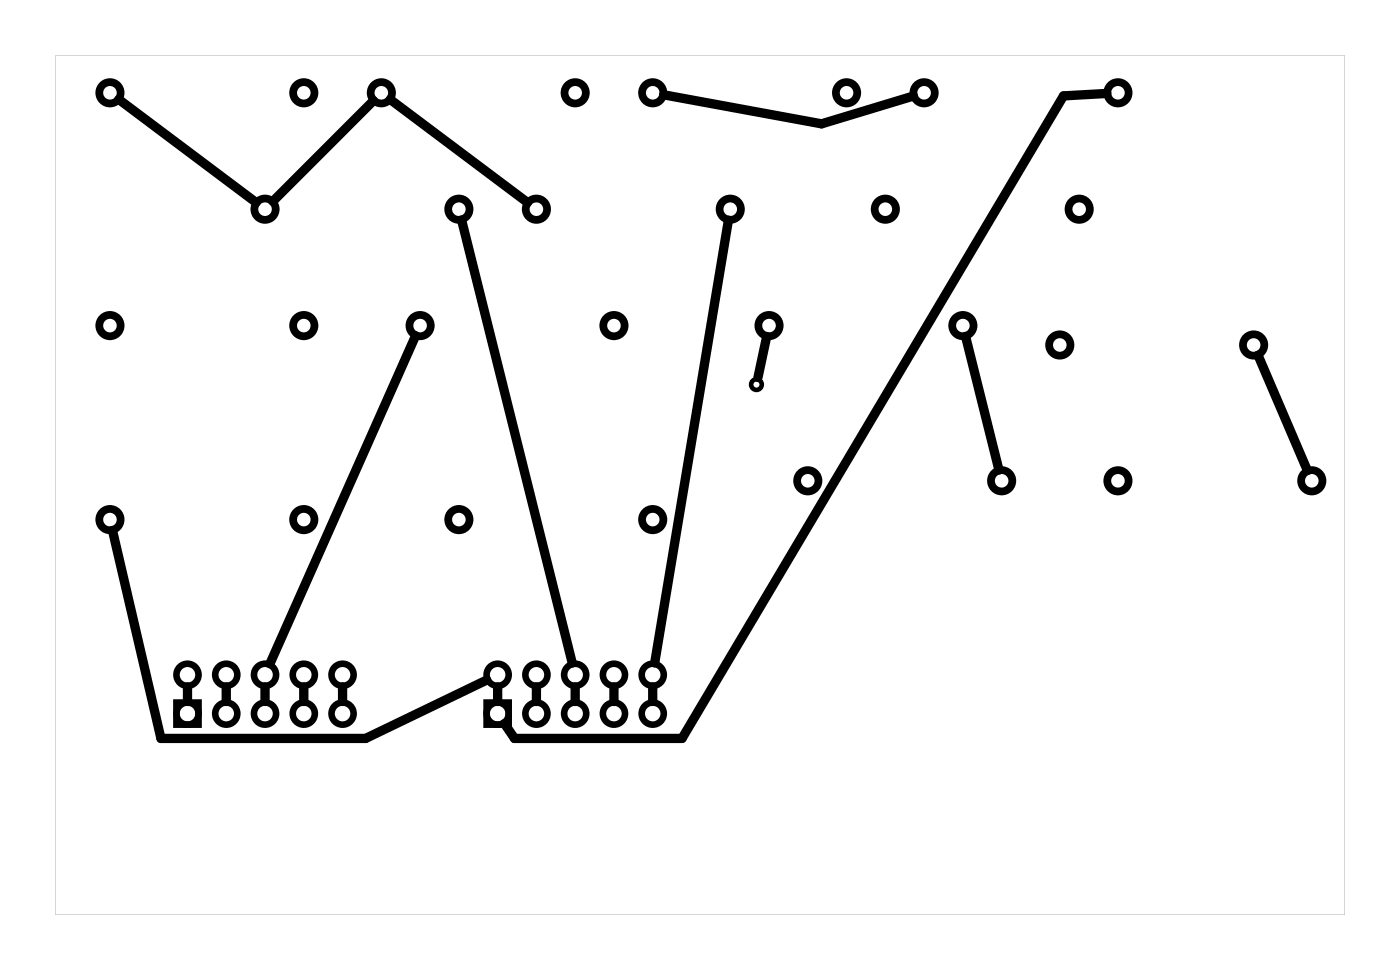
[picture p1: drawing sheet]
<svg xmlns="http://www.w3.org/2000/svg" width="92mm" height="63mm" viewBox="0 0 92 63" stroke-linecap="round" stroke-linejoin="round" font-family="sans-serif">
<path d="M3.6 3.6h84.5v56.3h-84.5zM3.6 3.6v56.3h84.5v-56.3z" fill="#000"/>
<g fill="none" stroke="#000" stroke-width=".51">
<circle cx="7.2" cy="6.1" r=".7"/>
<circle cx="17.4" cy="13.7" r=".7"/>
<circle cx="19.9" cy="6.1" r=".7"/>
<circle cx="25" cy="6.1" r=".7"/>
<circle cx="30.1" cy="13.7" r=".7"/>
<circle cx="35.1" cy="13.7" r=".7"/>
<circle cx="37.7" cy="6.1" r=".7"/>
<circle cx="42.8" cy="6.1" r=".7"/>
<circle cx="47.8" cy="13.7" r=".7"/>
<circle cx="55.5" cy="6.1" r=".7"/>
<circle cx="58" cy="13.7" r=".7"/>
<circle cx="60.5" cy="6.1" r=".7"/>
<circle cx="70.7" cy="13.7" r=".7"/>
<circle cx="73.2" cy="6.1" r=".7"/>
<circle cx="7.2" cy="34" r=".7"/>
<circle cx="7.2" cy="21.3" r=".7"/>
<circle cx="19.9" cy="21.3" r=".7"/>
<circle cx="19.9" cy="34" r=".7"/>
<circle cx="27.5" cy="21.3" r=".7"/>
<circle cx="30.1" cy="34" r=".7"/>
<circle cx="40.2" cy="21.3" r=".7"/>
<circle cx="42.8" cy="34" r=".7"/>
<circle cx="50.4" cy="21.3" r=".7"/>
<circle cx="52.9" cy="31.5" r=".7"/>
<circle cx="63.1" cy="21.3" r=".7"/>
<circle cx="65.6" cy="31.5" r=".7"/>
<circle cx="69.4" cy="22.6" r=".7"/>
<circle cx="73.2" cy="31.5" r=".7"/>
<circle cx="82.1" cy="22.6" r=".7"/>
<circle cx="85.9" cy="31.5" r=".7"/>
</g>
<g fill="none" stroke="#000" stroke-width=".43">
<path d="M11.6 46h1.4v1.4h-1.4zM31.9 46h1.4v1.4h-1.4z"/>
<circle cx="12.3" cy="46.7" r=".72"/>
<circle cx="12.3" cy="44.2" r=".72"/>
<circle cx="14.8" cy="46.7" r=".72"/>
<circle cx="14.8" cy="44.2" r=".72"/>
<circle cx="17.4" cy="46.7" r=".72"/>
<circle cx="17.4" cy="44.2" r=".72"/>
<circle cx="19.9" cy="46.7" r=".72"/>
<circle cx="19.9" cy="44.2" r=".72"/>
<circle cx="22.4" cy="46.7" r=".72"/>
<circle cx="22.4" cy="44.2" r=".72"/>
<circle cx="32.6" cy="46.7" r=".72"/>
<circle cx="32.6" cy="44.2" r=".72"/>
<circle cx="35.1" cy="46.7" r=".72"/>
<circle cx="35.1" cy="44.2" r=".72"/>
<circle cx="37.7" cy="46.7" r=".72"/>
<circle cx="37.7" cy="44.2" r=".72"/>
<circle cx="40.2" cy="46.7" r=".72"/>
<circle cx="40.2" cy="44.2" r=".72"/>
<circle cx="42.8" cy="46.7" r=".72"/>
<circle cx="42.8" cy="44.2" r=".72"/>
</g>
<circle cx="49.6" cy="25.2" r=".35" fill="none" stroke="#000" stroke-width=".3"/>
<g fill="none" stroke="#000" stroke-width=".61">
<path d="M7.8 6.5l9 6.8M24.5 6.6l-6.6 6.6M25.6 6.5l9 6.8M30.2 14.4l7.3 29M43.5 6.2l10.3 1.9 6-1.8M47.7 14.4l-4.8 29M72.5 6.1l-2.8 .2-25 42h-11l-.7-.9M7.4 34.7l3.1 13.6h13.5l7.9-3.8M27.2 22l-9.5 21.5M50.2 22l-.5 2.7M63.3 22l2.1 8.8M82.4 23.3l3.3 7.5"/>
<path d="M12.3 45v.9M14.8 45v.9M17.4 45v.9M19.9 45v.9M22.4 45v.9M32.6 45v.9M35.1 45v.9M37.7 45v.9M40.2 45v.9M42.8 45v.9"/>
</g>
</svg>
